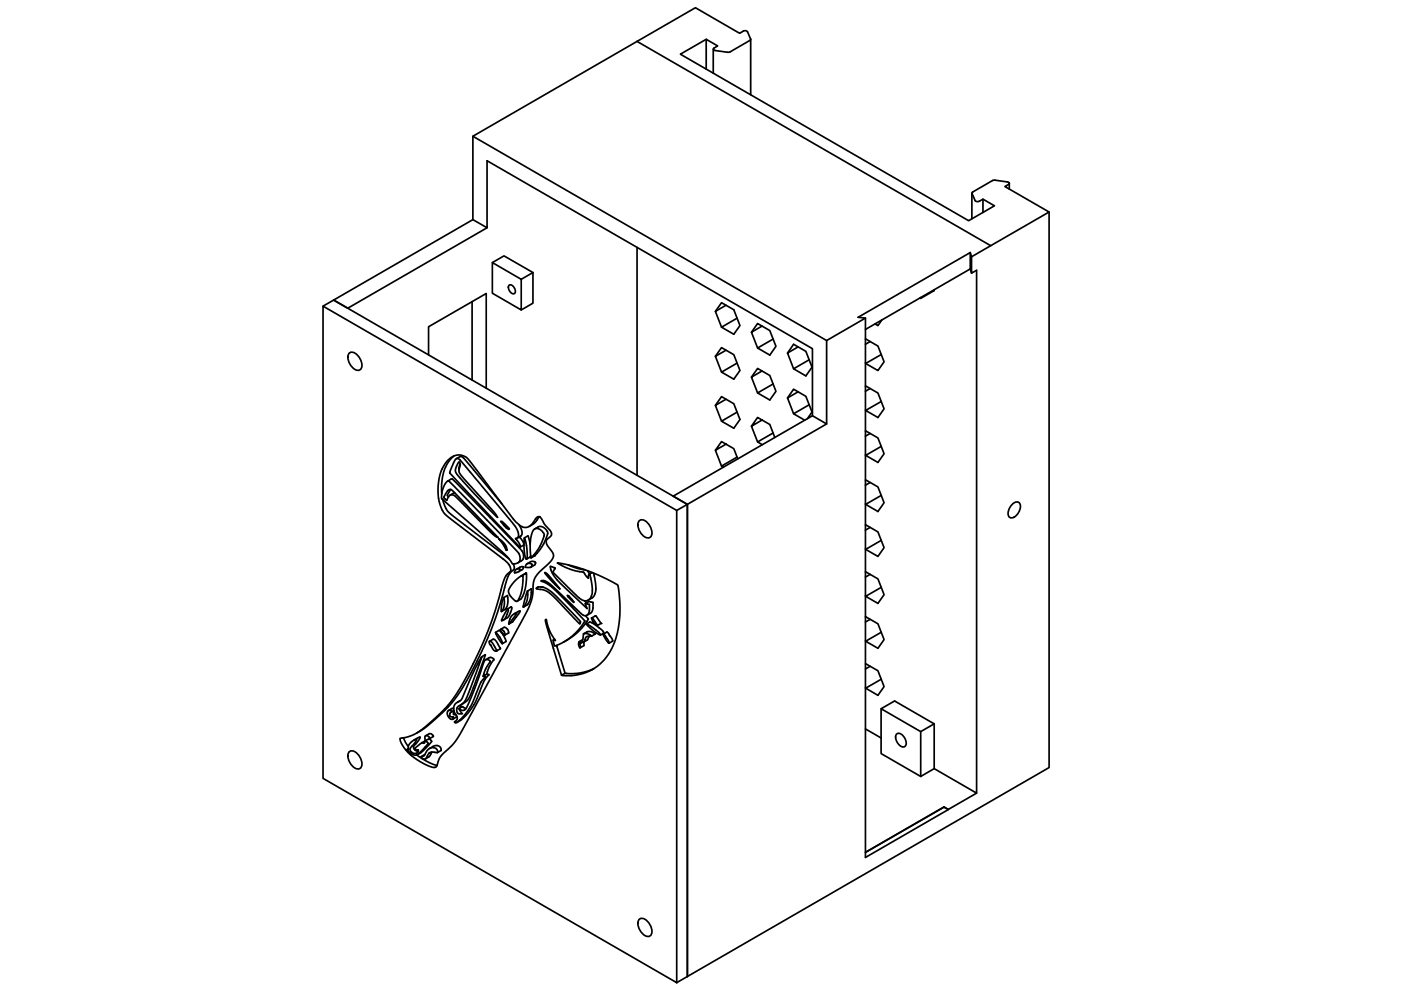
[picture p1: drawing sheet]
<svg xmlns="http://www.w3.org/2000/svg" width="420mm" height="297mm" viewBox="0 0 420 297" stroke-linecap="round" stroke-linejoin="round" font-family="sans-serif">
<!-- layer: Visible -->
<g fill="none" stroke="#000" stroke-width=".51">
<path d="M191.1 12.4l106 61.2 17.5-10.1-13.2-7.6 1.2-.8v-.4l-.5-.2-3.7-.5-.7 .1-6.1 3.6 .8 2.4M191.1 12.4l-49.3 28.4v25l-41.7 24.1 4.2 2.5 41.8-24.1M211.8 11.8v8.9M213.9 14.7v7.3M218.2 15.7l-4.1-.7-.1-.5 1.2-.7-3.4-2-7.8 4.4 86.5 50 7.7-4.5-3.4-2-1.1 .6M218.9 15.5l-.7 .2M222.9 9.3l-1.1 .7-13.2-7.7-17.5 10.1M222.9 9.3l.7-.1 .6 .3 .9 2.2-.2 .4M224.9 12.1l-6 3.5M225.1 11.8v16.6M141.8 40.8l106.1 61.3M291.5 57.9v7.7"/>
<path d="M294.8 59.7v4M302.7 55v1.7M141.8 65.8l4.3 2.5v-20.1l97.5 56.3v20.1M147.7 78.7l8.6 5v9.2l-8.6-5zM147.7 78.7l3.5-2 8.6 5M191.1 74.2v68.3M291 75.7l.4 1.3M292.4 60.1l.6 .3 .7-.1M297.1 73.6l-5.7 3.4v4.9l1.5-.9v156.7l-12.7-7.3v-13.4l-11.9-6.9-4.1 2.3 11.9 6.9 4.1-2.3M314.6 63.5v166.6l-108.5 62.6M96.9 91.8l106 61.2v141.5l-106-61.2zM96.9 91.8l3.2-1.9 106 61.3-3.2 1.8"/>
<path d="M141.6 90.4v23.5M152.7 85.5a1.67 1.67 0 0 1 1.8 2.2l-.1 .2a1.67 1.67 0 0 1-1.9-2.1zM156.3 83.7l3.5-2v9.2l-3.5 2M214.5 93.3l1.9-2.6 3.7 2.1 1.8 4.8-1.8 2.6-3.7-2.1 4.6-2.7M217.7 91.5l-3.2 1.8 1.9 4.8M225.4 99.6l1.8-2.6 3.7 2.1 1.8 4.7-1.8 2.6-3.7-2.1 4.7-2.7M228.5 97.7l-3.1 1.9 1.8 4.7M259.5 98.7l31.5-18.1v-4.9l-33.7 19.4 2.2 .2v161.7l24.9-14.4M259.5 95.3l-11.6 6.8v25l-41.8 24.1v141.5M264.5 95.9l-1.2 1.7-.9-.5M276.1 89.2v.2M280.2 86.9v.2l-4.1 2.3-.2-.1"/>
<path d="M291 80.6l.4 1.3M104.6 106a1.8 1.8 0 0 1 2.8 .6 3.2 3.2 0 0 1 .5 4.3 3.2 3.2 0 0 1-3.4-2.6 2.65 2.65 0 0 1 .1-2.3zM128.5 106.4v-8.5l17.3-9.9v28.4M214.5 106.8l1.9-2.6 3.7 2.1 1.8 4.7-1.8 2.7-3.7-2.2 4.6-2.7M217.7 105l-3.2 1.8 1.9 4.7M217.7 119.7l-3.2 1.8 1.9 4.7M225.4 113l1.8-2.6 3.7 2.2 1.8 4.7-1.8 2.6-3.7-2.1 4.7-2.7M228.5 111.2l-3.1 1.8 1.8 4.8M236.2 119.3l1.8-2.6 3.7 2.1 1.8 4.7-1.4 2M236.2 105.8l1.8-2.6 3.7 2.1 1.8 4.8-1.8 2.6-3.7-2.2 4.7-2.6M239.4 117.4l-3.2 1.9 1.8 4.7 4.7-2.7M239.4 104l-3.2 1.8 1.8 4.7"/>
<path d="M259.5 115.8l3.8 2 1.8 4.7-1.8 2.6-3.7-2.1 4.7-2.7M259.5 101.7l3.8 2 1.8 4.7-1.8 2.7-3.7-2.1M261 116.4l-1.5 .9M261 102.4l-1.5 .8M264.3 106.3l-4.7 2.7-.1-.2M136.2 136.7l-1.7 1.7-1.2 2.4-.8 3.7v3.5M136.6 137.7l.7-.3 .9 .8 15.9 19 1 1.6 .4 1.3-.2 1.1-.7 .2 1.1 1.4 .3 1.2-21.1-22.2 .5-1.7zM136.8 137.5l1.3-.7 .8 .3 11.6 13.9M137.6 138.5h.2l.2 .6-.4 2 .3 .9 10.1 11.3 1.2 1.8-5.2-5.3-6.9-7.6-.5-1.3zM138 139.1l-.3 1.6M214.5 121.5l1.9-2.6 3.7 2.1 1.8 4.7-1.8 2.7-3.7-2.2 4.6-2.7M214.5 135l1.9 4.7"/>
<path d="M217.7 133.1l-3.2 1.9 1.9-2.6 3.7 2.1 1.2 3M221 137l-4.6 2.7 .6 .3M225.4 127.7l1.8 4.8M228.5 125.9l-3.1 1.8 1.8-2.6 3.7 2.1 1.5 3.9M231.9 129.8l-4.7 2.7 1.4 .8M238 124l3.3 1.9M247.9 127.1l-4.3-2.5-41.7 24.1 4.2 2.5v141.5M259.5 129.3l3.8 2 1.8 4.7-1.8 2.6-3.7-2.1 4.7-2.7M259.5 136.3l.1 .2M259.5 122.9l.1 .1M261 129.9l-1.5 .8M132.8 149.7l1 2.7 1.1 1.4 17.8 13.8"/>
<path d="M133.9 144.4l.6-.2 .5 .3 19.9 20.5 .7 .8 .3 1.1v1l-.3 .6-.9 .4-1 .1-1.3-1.8-1.8-1.8-18-15.8-.2-.3 .2-2.1 .6-1.6zM134.2 144.2l1.2-.6 .6 .3 20.5 21.1 .5 1.1v1.3l-.5 .6-1.2 .7M134.2 147.1l.7-.4 .8 .3 13.7 14.1-.9-.4-1.4-1.2-10.7-10.9-.8-.3-.6 .1-1 1.6-.4-.3-.5-.6zM135.1 146.7l-.9 1.7 .3 .5M136.4 147.7l-1.4 .7M150.1 156.3l.6 .1 2 2.2h-.3l-.8-.6zM155.7 157.3l.7 1.6 .1 1.2-.2 .5-1.2 .7M160.1 158.7l.7-.3 1.1 .3 1 .9 .3 .9-1.3 3.4-2.6 3.3-.3-2.9 .1-2 .4-2.3zM160.4 158.5l1.2-.7 1 .1 1.1 .8 .6 1.1-1 2.6-.9 1.7-1.9 2.4-1.2 .7M161.7 154.9l-1.5 2-1.5 .9M191.6 156.2a1.8 1.8 0 0 1 2.7 .7 3.2 3.2 0 0 1 .6 4.2 3.2 3.2 0 0 1-3.4-2.6 2.65 2.65 0 0 1 .1-2.3zM259.5 157.4l3.8 2 1.8 4.8-1.8 2.6-3.7-2.1"/>
<path d="M259.5 143.9l3.8 2.1 1.8 4.7-1.8 2.6-3.7-2.1 4.7-2.7M259.5 151l.1 .2M261 158.1l-1.5 .8M261 144.6l-1.5 .8M303.4 151.4l.4-.4a1.29 1.29 0 0 1 1.7-.4 1.29 1.29 0 0 1 .5 1.7 3.5 3.5 0 0 1-2.8 2.9 1.58 1.58 0 0 1-.7-2.3zM149.6 161.5l2 1.9 .4 1.1-.1 .4zM151.1 179.1l1.1-.6 .1 2.2-.7 1.8-1.2 .8 .1-2.3zM151.1 179.1l.1 2.4-.3 1.2-.5 .6M153.9 169l.3 1.6-1.3 1.2-.7 1.4-3.1 10.6-1.8 5-2.7 6.2-4.6 9-2.7 4.3-3.1 3.8-5.8 5.3-3.4 2.3M154.7 170.7l1-.2 .2 .4-.5 .5-1.1 .3zM154.9 170.6l1.3-.7h.8l-.3 .8-1.2 .7M155.7 160.9l1 1.2 .4 1.1-1.1 .8"/>
<path d="M156.8 172.4v1.9l-.3 2.7-.9 2.6-.4 .6-.4 .1-1.7-1.7-.6-1.5 .7-1.5 1.4-1.7 1.3-1 2-1.1-1.6 .8M157.2 161.2l.8 2.8 .1 2.9-.2 .7-.4-.5-.3-1.8zM157.2 161.2l1.1-.6 .7 2.6M157.9 169.1l.8-.2 .9 .4-.3 .7-1.2 .1-.6-.1zM157.9 171.8l-.1 3.3-.6 2.3-.9 2.1-1.2 .7M158.1 169l1.3-.7 1.2 .2-.2 .8-1.2 .7M158.2 177.2l-.1 2.6-.5 1.3-.7 .9zM158.2 177.2l1.1-.7-.1 2.7-1 2-1.2 .8M159.2 166.5l-.2 .5-1.1 .6M161.4 176l-.5 .3 1-.4 1.2 .2 1.4 .7 1.5 1.2 8.1 8.3-.2 .8-8.8-9.1-1.8-1.1-2.1-.3-.3-.3M162.2 175.9l.8 .1M163.4 171.6l.8 .5 3.7 4.5-2.7-2.7z"/>
<path d="M166.3 170.1l.1 .4M170.4 169.3l2.6 1 2.5 .5M170.6 178.7l-.3 .1-.2-.3 1.4 1.1 .6 1-1.8-1.8M176.2 171.1l.6 .9M177.6 171.6l-.9 .5M178 171.8l.6 3v2.5l-.7 1.6-1.4 .9M259.5 171.5l3.8 2 1.8 4.8-1.8 2.6-3.7-2.2 4.7-2.6M259.5 178.6l.1 .1M261 172.2l-1.5 .8M264.3 162l-4.7 2.7-.1-.2M144.5 196.9l1.1-.7-4.5 12.2-.9 1.5-1.9 1.4-.3 .9M145.6 197.8l1.5-.8 1 .6-1.3 2.2-.6 1.4a2.04 2.04 0 0 1-1.3 1.5l.7-2.2 1.4-2.2-.7-.6h-.7l-.4 .6-2.8 8-2.5 5.8-.4 .5-.5 .3-1.4-.5"/>
<path d="M146.7 192.3l.4-.1 .6 .5 1.2 2.4h-.5l-.5-.5-1.1-1.6zM146.8 192.2l1.1-.6 .9 .5 1.3 2.3-1.2 .7M148.6 189.6l1.3 1.5 .8 1.8-1.1-1.4zM148.6 189.6l1.1-.7 1.3 1.6 .8 1.8-1.1 .6M150.1 188.7l.5 .1 .5 .4 .3 1.1-.7-.6zM150.1 188.6l1.1-.6 .9 .5 .4 1.2-1.1 .6M152.1 182.6l.2-.1 .1 .6-.7 1.9-.6 .7-.6 .4 .3-1.2zM153.3 181.9h.1M153.3 181.9l-1 .6M153.3 181.9l.2 .6-.9 2.2-1.6 1.2M153.5 184.5l1.4-.8-.3 .7-2 2.6 .4-1.6zM153.7 186.4l-1.1 .6"/>
<path d="M153.7 186.4h.1M154.2 184l1.8-.8-2.3 3.2M166.3 191.6l-.4 .3M173.7 192.4l.2-.1 .3 .4-.4 .1 .2 1.4-.5-.9zM174.8 191.7l-1.1 .6M174.8 192.5l-.6 .3M175 190h1.3l1.1 .7-1.5 .1-.8 1.6-.3 .1M175.3 180.1l.6 .6M175.5 180.9l1.2 .3 .1 .2-.2 2.2-.4 .7-.6 .3-1.2-.6-9.6-9.1-1.7-.9-.9 .1 1.9 .8 1.9 1.5 9.4 9.7-1.9 2.6-1.8 1.9-3 2-2.4 1-.4-1.7 .7 .1-1.8-3-.9-3.3-.3 .1 4.8 16.6 1.1-.6-2.6-8.4M175.6 184.6l.8 1-1.2 1.9-2.8 2.7-3.3 2.2M175.9 187l1.1-.6 3.2 2.2 .9 1.1-1.1 .7-.6-1-2.4-1.8-1.1-.6 2 2.1 2.1 1.3M176 184.4l1.2-.7 .4-.6 .2-2.5-1.2-.3-1.1 .6 .6 1.5-9-8.5-1.5-2.1-.6-2.1 1.5 .6-.7 1.2 7.5 7.4 1.5 1 1 .2 .8-.3 .5-.7 .4-1 .1-2.5-.7-3.4-.4 .2v.9l-1.5-1.8-3.6-.7-2.2-.9-2-1.2 6.4 1.5 3.9 1.4 4.4 1.9 3.4 1.9 .4 2.4 .2 6.1-.6 5-1.2 4-1.7 3.4-2.7 2.9-3 2-1.9 .7-2.5 .5h-3.9"/>
<path d="M176.7 190.7l-.5 1-1.2 .8 .1 1-1.1 .6M177.4 185.3h.3l1.5 2.2-1.2-1zM177.4 190.7l1.1-.7-1.7-.7-.8 .1-1 .6-.4 2.3 .2 .2M178.5 184.6h.1M178.5 184.6l-1.1 .6M178.5 184.6l.3 .1 1.4 2.1-1 .7M180.9 190.1l.6 .5 .9 1.4 .3 .8-.9-1zM180.9 190.1l1.1-.6 .6 .5 1.1 2-1 .8M259.5 185l3.8 2 1.8 4.7-1.8 2.6-3.7-2.1 4.7-2.7M259.5 199l3.8 2 1.8 4.8-1.8 2.6-3.7-2.1 4.7-2.7M259.5 192l.1 .2M261 185.6l-1.5 .8"/>
<path d="M261 199.7l-1.5 .8M134.4 213h1v.3l-.4 .5-.1 .8 .3 .2h.8l-.2 .8-.9-.2-.5-.7-.3-.9zM136.1 212.3h-.5l-1.1 .7M136.1 213l-.8 .5M136.1 213l-.1 1.1 .8 .2M136.7 216.2l-.3 .1M137 214.7l-1.3 .9M138 210l-.9 .5M144.9 202.7l.7 .1-1.5 1.8-2.3 5.9-.9 1.6-2.9 3.6-1.1 .9-.5-.1 .7-1.3-.9-2.1-.1-1 .1-.7 .5-.6 1.8-1.2 3.1-7.4 2.9-5.3-4.6 12.4-.8 1.2-2 1.6-.1 .9 .2 .8 1.5 .1-1.1-1.5 1.1-.6 1.1 .5M145.9 202.1l.8 .1-1.5 1.9-2.4 5.8-.8 1.6-2.4 3.1-1.3 1.2-1.3 .7M178.2 200.3l-1.9 .8-2.6 .7h-4.2M259.5 206.1l.1 .2"/>
<path d="M259.5 218.5l4.7 2.7M264.2 212.4v13.5l11.9 6.8M276.1 219.3v13.4l4.1-2.3M104.6 225.5a1.8 1.8 0 0 1 2.8 .6 3.2 3.2 0 0 1 .5 4.3 3.2 3.2 0 0 1-3.4-2.7 2.65 2.65 0 0 1 .1-2.2zM121.1 221.1l1.3 2.7M122.4 225.1l1.3 1.1 1.3 .1M122.4 224.4l-.7 .4 1.5 1.5 2 1.5 3.8 2 1.2 .2 .7-.2 1.2-3 3.9-3.9 2-3 19.8-36.2 1.7-4.1 .5-4.9 .6-1.7 .9-1.2 3.6-3.5 .9-1.5-.3-1.2-1.5-2.1-.4-1 .1-.7 1.4-1.3 .1-.9-2.1-2.4-1.1-2-.5-.3-.7 .2-1.4 2-1.3 .9h-1.3l-1.2-.6-2.2-2.2-13-17.4-1-.9-1.6-.5-1.9 .3-1.7 1.2-1.4 1.8-.9 2.1-.6 2.9-.1 2.9 .2 2.3 .9 2.7 .6 1.2 1.2 1.1 17.5 13.4 1.1 1.4 .3 1.4-1.3 1.3-.8 1.4-2.8 10-3.5 9-3 6.4-3.9 7.2-1.8 2.7-2.2 2.8-6.6 6.2-3.5 2.2-3.8 1 .3 1.4 1.4 2.1M124.1 221.9l1.9-.9-2 3 .3 .7 1.1 .5M125 226.3l3.1 2 3 1.1M127.4 226.2l-1.1 .6M127.5 222.1l-1 .6M127.7 220.5l1.1-.6 .8 .3 .3 .6-1.1 .6"/>
<path d="M128.2 222.5l-.4-.6 1.1-.6-.4-.6-.8-.2-.3 .4v1.7l-.3 .2-.7-.1-2 1.6 .5 .5 .6-.1-.3 .8a1.39 1.39 0 0 1-2-.3l-.2-.9 1.6-1.9 .3-.8-1.4 .7-.9 .9-.2 .5 .1 .7-.3 .4 .2 .3M128.2 222.5l.2 .3-.3 .4-3.1 3.1M128.3 224.7l.9-.5 1-.1 .8 .5 .3 .9h-2.2l-.5 .3-.9 1.6-.3 .1-.7-.1-.4-.6 1-.4zM128.8 224.4l1.6-.9 1.2 .1 .6 .6 .1 .7-1.1 .7M128.9 221.4l.2 .3a.57 .57 0 0 1 .3 .6 .57 .57 0 0 1-.4 .5l-2 2.2-1.9 1.3M129.5 225.4l-.8 1.4-1.1 .7M268.8 220.1a1.41 1.41 0 0 1 2.2 .6l.7 1.5a1.13 1.13 0 0 1-.4 1.6 1.13 1.13 0 0 1-1.5-.4l-.7-.9-.5-1.1zM292.9 237.7l-8.5 4.9-1.3-.7-23.6 13.6M283.1 241.9l-23.6 13.6M283.1 241.9l1.3 .8M191.6 275.7a1.8 1.8 0 0 1 2.7 .6 3.2 3.2 0 0 1 .6 4.3 3.2 3.2 0 0 1-3.4-2.6 2.65 2.65 0 0 1 .1-2.3zM206.1 292.7l-3.2 1.8"/>
</g>
<g fill="#000">
<circle cx="161.7" cy="154.9" r=".25"/>
<circle cx="180.2" cy="186.9" r=".25"/>
</g>
</svg>
